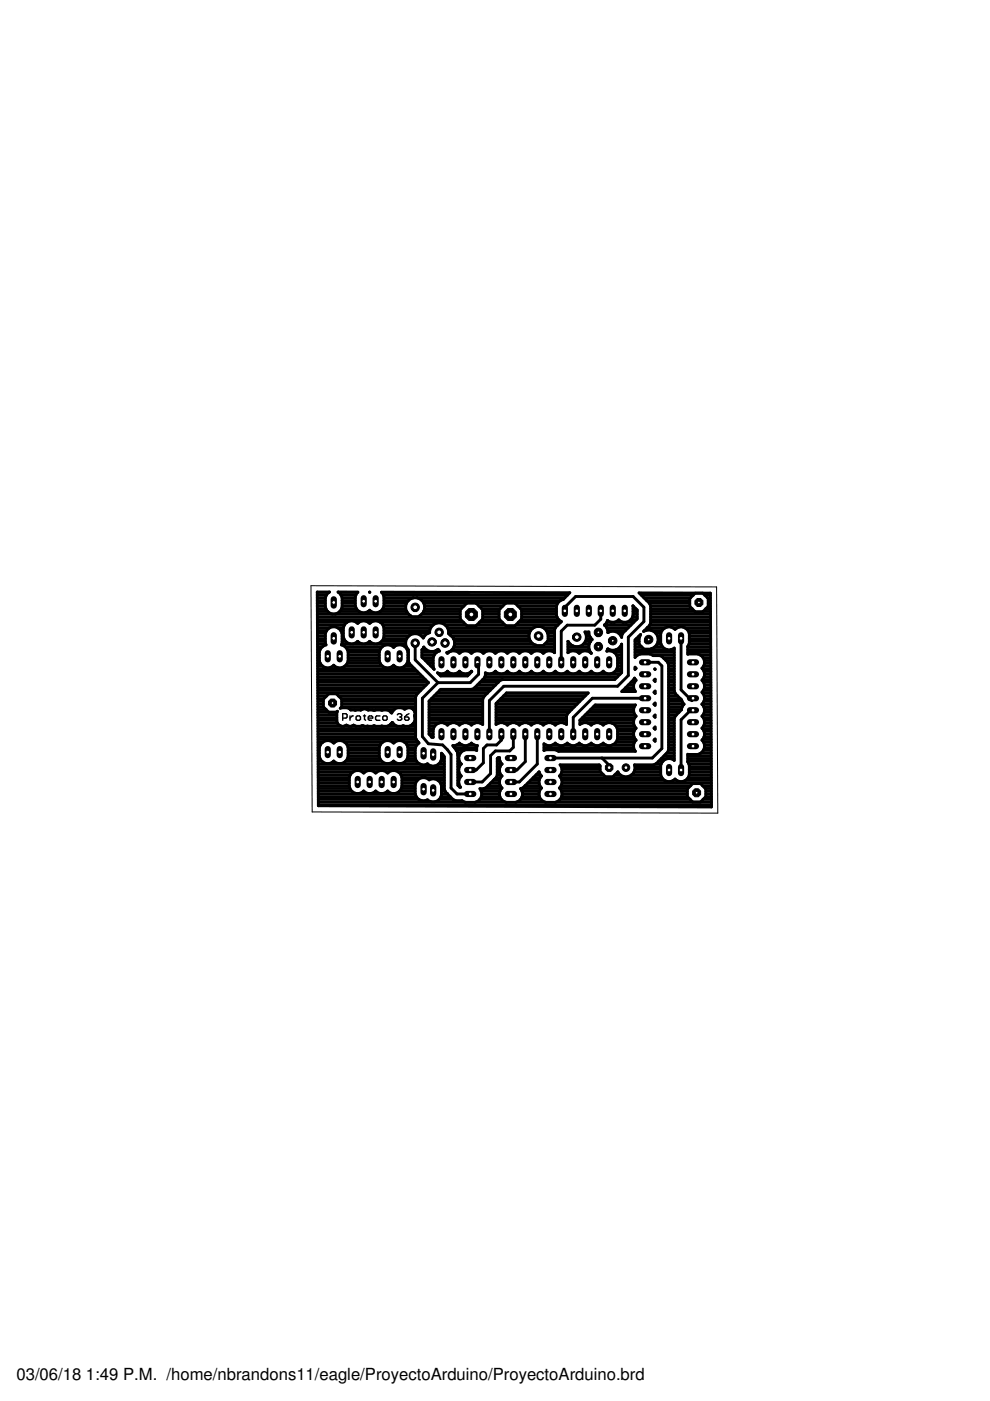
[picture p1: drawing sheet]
<svg xmlns="http://www.w3.org/2000/svg" width="210mm" height="297mm" viewBox="0 0 210 297" stroke-linecap="round" stroke-linejoin="round" font-family="sans-serif">
<defs><g id="words">
<g font-size="3.5">
<text x="3.5" y="292.5">03/06/18</text>
<text x="18.2" y="292.5">1:49 P.M. /home/nbrandons11/eagle/ProyectoArduino/ProyectoArduino.brd</text>
</g>
</g></defs>
<g fill="none" stroke="#000" stroke-width=".3">
<path d="M72.7 152.3h.7l.2-.3v-.4l-.2-.3h-.7v1.4M74.2 151.8v.9M74.9 151.8h-.2l-.5 .5M75.5 152l.2-.2h.5l.2 .2v.5l-.2 .2h-.5l-.2-.2zM77 151.8h.5M77.3 151.6v.9l.2 .2M78.1 152.3h.9l-.2-.5h-.5l-.2 .2v.5l.2 .2h.5M80.6 151.8h-.7l-.3 .2v.5l.3 .2h.7M81.4 151.8h.5l.2 .2v.5l-.2 .2h-.5l-.2-.2v-.5zM84.2 151.6l.3-.3h.4l.3 .3-.3 .4M84.7 152h.2M84.9 152l.3 .3-.3 .4h-.4l-.3-.2"/>
<path d="M85.8 152h.7l.2 .5-.2 .2h-.5l-.2-.2zM86.7 151.3l-.9 .7"/>
</g>
<g fill="none" stroke="#000" stroke-width=".61">
<path d="M67.3 127.9h1.7M67.3 128.5h1.7M67.3 127.3h1.7M67.3 126.8h1.7M67.3 126.2h1.9M67.3 125.6h2.4M67.3 132.5h5.7M67.3 132h6.2M67.3 131.4h30.4M67.3 130.8h30.3M67.3 130.2h19.4M67.3 129.6h2.2"/>
<path d="M67.3 129.1h1.8M67.3 136.6h1.8M67.3 136h1.7M67.3 135.4h1.7M67.3 134.9h1.7M67.3 134.3h1.7M67.3 133.7h2M67.3 133.1h2.6M67.3 139.5h.4M67.3 138.9h.4M67.3 138.3h.4M67.3 137.7h.6"/>
<path d="M67.3 137.2h1M69.3 133.7l-.3 .6v2.1l.1 .3-.6 .3-.5 .5-.3 .7v2a1.77 1.77 0 0 0 1.3 1.3 1.77 1.77 0 0 0 1.8-.5 1.77 1.77 0 0 0 1.8 .5 1.77 1.77 0 0 0 1.2-1.3v-2l-.3-.7-.5-.5-.6-.3 .1-.3v-2.1l-.2-.6M69.3 133.7a1.79 1.79 0 0 1 3 0M71.6 133.1h1.2M71.8 125.6h4M72 129.6h4.1M72.3 133.7h.5M72.3 126.2h3.2M72.4 129.1h3.2M72.5 136.6h13.5M72.5 134.3h.3M72.5 127.9h2.8"/>
<path d="M72.5 136h.8M72.5 135.4h.4M72.5 134.9h.3M72.5 128.5h2.8M72.5 127.3h2.8M72.5 126.8h2.8M72.8 133.1v2a1.78 1.78 0 0 0 3 .9 1.7 1.7 0 0 0 2.6 0 1.77 1.77 0 0 0 1.8 .5 1.77 1.77 0 0 0 1.2-1.4v-2M73.2 137.2h7.8M73.6 137.7h7M73.8 139.5h6.6M73.8 138.9h6.6M73.8 138.3h6.6"/>
<path d="M75.3 128.5a1.78 1.78 0 0 0 3.1 .9 1.77 1.77 0 0 0 1.8 .5 1.77 1.77 0 0 0 1.2-1.4M75.6 131.9a1.8 1.8 0 0 0-2.8 1.2M75.6 131.9l.2 .3a1.71 1.71 0 0 1 2.3-.3M75.6 132h.5M75.8 136h.1M78.1 129.6h.6M78.1 131.9l.3 .3a1.77 1.77 0 0 1 1.8-.5 1.77 1.77 0 0 1 1.2 1.4M78.1 132h.5M78.3 125.5h.1M78.3 136h.1M80.6 129.6h5.6M80.7 132h17.6"/>
<path d="M80.9 136h5.1M80.9 125.6h18.6M81.2 137a1.78 1.78 0 0 1 2.3 .3 1.77 1.77 0 0 1 1.7-.5 1.77 1.77 0 0 1 1.3 1.4v2a1.75 1.75 0 0 1-1.3 1.3 1.75 1.75 0 0 1-1.7-.5 1.77 1.77 0 0 1-1.8 .5 1.77 1.77 0 0 1-1.3-1.3v-2l.3-.7zM81.2 129.1h4.8M81.2 132.5h10.6M81.3 135.4h4.9M81.3 126.2h39M81.4 127.9h4.8M81.4 134.9h5.3M81.4 134.3h9.4M81.4 133.7h9.7M81.4 133.1h9.9"/>
<path d="M81.4 128.5h4.6M81.4 127.3h5.2M81.4 126.8h6.2M83.3 137.2h.3M85.9 137.2h.3M86.3 129.7a2.02 2.02 0 0 1 1.7-3 2.02 2.02 0 0 1 1.8 3M86.3 129.7h.1M86.3 129.7l1 1.1h1.5l1-1.1M86.3 137.7h.3M86.5 139.5h.1M86.5 138.9h.1M86.5 138.3h.1"/>
<path d="M88 136.6v3.3l4.9 4.8M88.5 126.8h31.2M89.3 134.9h.7M89.4 130.2h8.2M89.5 138.9h2.6M89.5 138.3h3.1M89.5 127.3h29.3M89.5 137.7h.9M89.6 139.5h2.2M89.8 129.7h.1M89.8 129.6h7.8M89.9 137.2a1.98 1.98 0 0 0 3 .5l.3 .3-.6 .3-.5 .5-.3 .6v2l.3 .5-2.6-2.6v-1.5z"/>
<path d="M89.9 127.9h28.3M90 129.1h7.8M90 128.5h8.4M91.1 133.7v.4l-.7 .3-.7 .9a2.03 2.03 0 0 0-2.9-.6 2.03 2.03 0 0 0-.2 3.1v2.4l.2 .5 4 4-2.5 2.5-.2 .6v8.5l.2 .5 .5 .7-.5 .6-.3 .6v2a1.76 1.76 0 0 0 2.6 1.2 1.76 1.76 0 0 0 3-.9v-1.3l.6 .7v7l.6 .9M91.1 133.7a2.04 2.04 0 0 1 2-1.7 2.04 2.04 0 0 1 2 1.7M92.8 137.7h.1M94.4 132.5h4.4M94.9 133.1h18.2M94.9 138.3h.2M95.1 133.7v.6l1 1.1M95.1 134.3h17.1M95.1 133.7h17.4"/>
<path d="M95.7 134.9h16.5M95.8 137.7h21.8M96.1 135.4h.1M96.2 135.4h16M96.2 137.2h21.4M96.4 136.6h16.7M96.4 136h16.1M97.2 138.3h.4M99 127.9l-1.4 1.4v2l1.4 1.4h1.9l1.4-1.4v-2l-1.4-1.4M99.7 138.3h.5M101.1 132.5h6M101.6 128.5h5"/>
<path d="M101.6 132h4.9M102.1 129.1h3.9M102.2 131.4h3.7M102.3 138.3h.4M102.3 130.8h3.5M102.3 130.2h3.5M102.3 129.6h3.5M104.8 138.3h.5M107.2 127.9l-1.4 1.4v2l1.4 1.4h2l1.4-1.4v-2l-1.4-1.4M107.4 138.3h.4M109.3 132.5h9M109.8 128.5h8.2"/>
<path d="M109.9 132h9M109.9 138.3h.4M110.4 129.1h7.6M110.5 131.4h8M110.6 130.8h7.5M110.6 130.2h7.4M110.6 129.6h7.4M112.4 138.3h.5M113 133.1a2.1 2.1 0 0 1 3.2 1.3v1.4l-1 1.1a2.52 2.52 0 0 1-3-1.7v-.7l.3-.8zM115 138.3h.4M115.3 133.1h2.5M115.5 136.6h2.1"/>
<path d="M115.9 133.7h1.7M116 136h1.6M116.1 134.3h1.5M116.2 135.4h1.4M116.2 134.9h1.4M117.5 138.3h.1M118 128.5v2l.3 .7 .7 .6-1.2 1.2-.2 .5v4.9a1.71 1.71 0 0 0-2.4 .1 1.7 1.7 0 0 0-2.6 0 1.7 1.7 0 0 0-2.5 0 1.7 1.7 0 0 0-2.5 0 1.7 1.7 0 0 0-2.6 0 1.7 1.7 0 0 0-2.5 0 1.7 1.7 0 0 0-2.6 0 1.7 1.7 0 0 0-2.5 0 1.7 1.7 0 0 0-2.5 0l-.2-.1a1.99 1.99 0 0 0 1.4-3M119.4 127.1h.1M119.4 127.1l-.6 .3-.5 .4-.3 .7M119.4 127.1l1.4-1.4-39.9-.1 .3 .2 .2 .7v2M119.8 129.5l.2-.2v-.8l2-2h12.2l2.3 2.3v3l-3.3 3.3v8.1l-2.3 2.3h-24.1l-3 3v7.2M120.4 138.3h.1"/>
<path d="M120.4 137.7h4.5M120.4 137.2h4.5M120.4 136.6h.5M120.4 136h.1M121.3 136.9h.1M122.6 138.3h.4M123.7 136.6h1.2M124.1 136h1.1M124.1 134.3h.8M124.3 135.4h1.1M124.3 134.9h.7M125.1 136.1a2.09 2.09 0 0 0 .2 2.4 1.7 1.7 0 0 0-2.5 0 1.71 1.71 0 0 0-2.4-.1v-2.4l.9 .9"/>
<path d="M125.1 136.1l.5-.5-.5-.5-.2-1.1h-.9a2.02 2.02 0 0 1-.2 2.5 2.02 2.02 0 0 1-2.5 .4M125.1 136.1h.1M125.1 138.3h.1M127.4 129.5v1.8l-1.3 1.2h-5.8l-1.3 1.3v6.6M128.2 132.5h5.6M128.6 132h5.7M128.7 133.1h4.5M128.8 131.6l-.2 .5-.5 .4 .5 .4 .3 .8M128.8 131.6h.1M128.8 131.6l.8 .3M128.8 137.7h.4M128.9 134.1h.1"/>
<path d="M128.9 133.7v.4M128.9 133.7h3.7M128.9 137.6l-.2 .5a1.76 1.76 0 0 1 2.2 1.3v2a1.77 1.77 0 0 1-1.2 1.4 1.77 1.77 0 0 1-1.8-.5 1.66 1.66 0 0 1-2.6 0 1.66 1.66 0 0 1-2.5 0 1.66 1.66 0 0 1-2.5 0 1.66 1.66 0 0 1-2.6 0 1.66 1.66 0 0 1-2.5 0 1.66 1.66 0 0 1-2.6 0 1.66 1.66 0 0 1-2.5 0M128.9 137.6h.1M128.9 134.1a2.02 2.02 0 0 1 2.9 1l.2-.8M128.9 137.6a1.99 1.99 0 0 0 2.9-1v6l-1.5 1.5h-27.9M130.2 138.3h1.6M130.3 131.9l.9-.5 .9 .5M130.6 137.7h1.2M130.7 138.9h1.1M130.9 139.5h.9M131.2 134.3h.8"/>
<path d="M131.4 137.2h.4M131.7 134.9h.1M131.8 136.6h.1M133.7 131.4h1.2M134.1 130.8h1M134.2 128.5l.9 .8v1.9l-3.1 3.1M134.2 128.5v2l-.2 .7-.5 .5-.7 .2M134.2 130.2h.9M134.2 129.6h.9M134.2 129.1h.6M134.2 128.5h.1M134.6 138.9h.6"/>
<path d="M134.6 138.3h8.4M134.6 137.7h6.8M134.6 137.2h1.5M134.6 136.6h.9M134.6 136h.9M134.9 135.4h.6M135.5 134.9h.2M135.5 136.6v-1.5l.3-.6-1.2 1.2v3.7l.5-.5 .7-.2h2l.6 .2a2.92 2.92 0 0 1 3.4 2v18.1l-.3 .5-2.4 2.4-.5 .3h-4.1l.1 .9M136 126.2h11M136.5 126.8h9.9M136.6 133.7h.3M137.1 127.3h9.1"/>
<path d="M137.2 133.1h3.8M137.7 127.9h8.5M137.8 132.5h12.8M137.9 132h12.7M137.9 128.5l-.2-.5-2.2-2.3 15.1 .1 .3 45.3-83.4-.3-.2-45.3h2.6l-.6 .6-.3 .6v2a1.81 1.81 0 0 0 1.8 1.5 1.81 1.81 0 0 0 1.7-1.5v-2l-.2-.6-.6-.6h4.2l-.6 1v2M137.9 128.5v3.6l-.2 .5-1.3 1.3a2.04 2.04 0 0 1 2.3 0 2.04 2.04 0 0 1 .8 2.1M137.9 131.4h12.7M137.9 130.8h12.7M137.9 130.2h12.7M137.9 129.6h9.4M137.9 129.1h8.9M137.9 128.5h8.3"/>
<path d="M138.2 133.7h2.2M138.3 138.9h4.7M138.8 137.2h1.7M139 134.3h1.1M139.3 136.6h.9M139.4 134.9h.7M139.5 136a2.19 2.19 0 0 1-1.5 1.6h-1.5l-1-1M139.5 136h.6M139.5 135.4h.6M140.4 133.7l-.3 .6v2.1a1.77 1.77 0 0 0 2.9 1v9.1l.2 .6 1.3 1.3 .5 .9-.2 .3-.3 .9-1.3 1.3-.2 .5v8.9l-.8-.4M140.4 133.7a1.77 1.77 0 0 1 2.7-.2 1.77 1.77 0 0 1 1.8-.5 1.77 1.77 0 0 1 1.3 1.3v2.1l-.4 .7v1.6h2.1a1.77 1.77 0 0 1 1.4 1.2 1.77 1.77 0 0 1-.5 1.8 1.7 1.7 0 0 1 0 2.5 1.7 1.7 0 0 1 0 2.6 1.7 1.7 0 0 1 0 2.5 1.71 1.71 0 0 1 .3 2.3M140.6 139.5h2.4"/>
<path d="M142.3 137.7h.7M142.7 133.1h.9M144.4 135.3v11l2 2h.5M145.2 133.1h5.5M145.8 138.3h4.9M145.8 137.7h4.9M145.8 137.2h4.9M145.9 133.7h4.8M146.1 136.6h4.6M146.1 134.3h4.6M146.2 136h4.5M146.2 135.4h4.5"/>
<path d="M146.2 134.9h4.5M148.5 138.9h2.2M149.1 129.6h1.5M149.1 139.5h1.6M149.4 126.2h1.2M149.6 129.1h1M150 126.8h.6M150.2 127.9h.4M150.2 128.5h.4M150.2 127.3h.4M67.3 140.6h.6M67.3 140h.4"/>
<path d="M67.4 144.1h22.8M67.4 144.7h23.4M67.4 143.5h22.2M67.4 142.9h21.6M67.4 142.3h21.1M67.4 141.8h20.5M67.4 141.2h1M67.4 148.1h1.3M67.4 147.6h1.8M67.4 147h21.2M67.4 146.4h21.8M67.4 145.8h22.3"/>
<path d="M67.4 145.2h22.9M67.4 151h4M67.4 152.2h4M67.4 151.6h4M67.4 150.4h1.7M67.4 149.9h1.2M67.4 149.3h1.2M67.4 148.7h1.2M67.4 156.2h20.7M67.4 155.6h20.7M67.4 155h20.7M67.4 154.5h20.7"/>
<path d="M67.4 153.9h4.8M67.4 153.3h4.2M67.4 152.7h4M67.4 159.7h.3M67.4 159.1h.3M67.4 158.5h.3M67.4 157.9h.5M67.4 157.4h1M67.4 156.8h20.8M68 157.8a1.77 1.77 0 0 1 2.8-.2 1.78 1.78 0 0 1 3 .9v2a1.78 1.78 0 0 1-3 .9 1.78 1.78 0 0 1-3.1-.9v-2zM68.6 149.9v-1.6l1.1-1.2h1.6l1.2 1.2v1.6M68.6 149.9l1.1 1.1"/>
<path d="M70.5 157.4h.5M70.6 141.2h.3M71.3 151l.2-.2-.1 .3v1.9a1.35 1.35 0 0 0 2.1 .8 1.36 1.36 0 0 0 1.5 0l.5 .2h1l.4-.2 .4 .2h1.7l.3-.1 .3 .1h2.5l.7-.5M71.8 147.6h16.4M72.3 148.1h15.8M72.5 149.9l-.4 .3 1.5-.1 .8 .4h1.1a1.73 1.73 0 0 0 1.5-.2l2.3 .3h1.7a1.74 1.74 0 0 1 2 .6 1.75 1.75 0 0 1 2.8-.8 1.29 1.29 0 0 1 1.6-.2 1.29 1.29 0 0 1 .5 1.6l.1 .9M72.5 149.9h15.6M72.5 149.3h15.6M72.5 148.7h15.6M73.1 157.4h8M73.1 153.9h.7M73.1 141.2h8"/>
<path d="M73.6 157.9h7M73.6 140.6h7M73.8 159.7h6.6M73.8 159.1h6.6M73.8 158.5h6.6M73.8 140h6.6M74.3 150.4h2.4M74.7 153.9h.6M76.6 153.9h.5M77.9 150.4h5.7M79.2 153.9h.2M80.7 157.8a1.77 1.77 0 0 1 2.8-.2 1.77 1.77 0 0 1 1.7-.5 1.77 1.77 0 0 1 1.3 1.4v2a1.77 1.77 0 0 1-1.3 1.3 1.77 1.77 0 0 1-1.7-.4 1.78 1.78 0 0 1-3.1-.9v-2z"/>
<path d="M82.3 153.9h1.8M82.8 153.5h.1M82.9 151h.2M83 153.3h.3M83.2 153.2l-.4 .3M83.2 153.2h.1M83.2 157.4h.5M83.3 141.2h.3M85.4 153.9h.2M85.8 157.4h2.9M85.8 141.2h1.5M86.3 157.9h2.1"/>
<path d="M86.3 140.6h.5M86.5 159.7h1.5M86.5 159.1h1.5M86.5 158.5h1.6M86.5 140h.1M86.9 153.9h1.2M87.6 150.4h.5M87.7 153.3h.4M87.9 151.6h.2M88 151h.1M88 152.7h.1M88 152.7a1.78 1.78 0 0 1-2.5 1.2 1.77 1.77 0 0 1-2.3-.7"/>
<path d="M88 152.2h.1M90.2 140h1.6M90.7 140.6h1.1M91 151h11.3M91 155.6h.8M91 155h.8M91 154.5h.9M91 153.9h1.2M91 153.3h2M91 152.7h11.3M91 152.2h11.3M91 151.6h11.3"/>
<path d="M91 150.4h11.3M91 149.9h11.3M91 149.3h11.3M91 148.7h11.3M91.3 141.2h.5M91.4 156.2h.4M91.5 148.1h10.9M91.9 141.8h.1M92.1 147.6h10.6M92.6 147h10.7M92.8 142.6a1.63 1.63 0 0 0 2.1-.3 1.67 1.67 0 0 0 2.5 0 1.67 1.67 0 0 0 2.5 0l.1 .1-.9 .9h-5.7zM92.9 144.7l-3.3 3.3v8.2l1.2 1.5 3.1 .2 1.7 2.1v7.1l1.3 1.2h2.8"/>
<path d="M93 142.9h6.5M93.2 146.4h10.7M94.2 153.3h1.4M94.8 142.3h.1M96.3 158.5h4.8M96.7 153.3h1.4M96.8 159.1h1.6M96.8 157.9h1.2M97 159.7h.6M97.1 159.7l-1.1-1.6h.5l.9-.6a1.71 1.71 0 0 0 2.5 0l1 .6h.3l-.1 1-.4-.1h-2l-.7 .2-.4 .5M97.1 159.7v6.8l.6 .4-.4-.7v-.7M97.4 142.3h.1"/>
<path d="M97.6 159.7a1.71 1.71 0 0 0 .2 2.3M99.3 153.3h1.3M99.4 157.9h1.2M99.9 142.3h.1M100.6 145.8h3.9M101 159.1h.1M101.2 145.2h3.9M101.5 140.9l-.3-.2v-1l.3 .2v3.1l-1.8 1.7h-6.8M101.8 144.7h3.8M101.8 153.3h.5M102.8 143.5h28.1M102.9 142.9h28.6"/>
<path d="M105 142.3h.1M105 142.3a1.63 1.63 0 0 1-2.1 .3v.6l-.2 .6-2.2 2.1-.5 .3h-6.6l-2.4 2.4v7M105 142.3a1.67 1.67 0 0 0 2.6 0M105.2 149.1l2.2-2.2h17.3l-4.4 4.4-.2 .5v1.8a1.71 1.71 0 0 0-2.4 .2 1.7 1.7 0 0 0-2.5 0 1.7 1.7 0 0 0-2.6 0 1.7 1.7 0 0 0-2.5 0 1.7 1.7 0 0 0-2.5 0 1.71 1.71 0 0 0-2.4-.2zM105.2 151h15.4M105.2 153.3h.5M105.2 152.7h14.9M105.2 152.2h14.9M105.2 151.6h15M105.2 150.4h16M105.2 149.9h16.6M105.2 149.3h17.1"/>
<path d="M105.6 148.7h17.3M106.2 148.1h17.3M106.3 155.7v1.2l-1 1h-2l-.8 .8v3l-1.5 1.6h-1.3M106.5 144.1l-.5 .2-3.4 3.4-.3 .6v5.3a1.71 1.71 0 0 0-2.4 .2 1.7 1.7 0 0 0-2.5 0 1.7 1.7 0 0 0-2.5 0 1.77 1.77 0 0 0-1.8-.5 1.77 1.77 0 0 0-1.3 1.3v1.7h-.3l-.5-.7M106.8 147.6h17.3M106.9 153.3h1.4M107.4 147h17.3M107.5 142.3h.1M107.6 142.3a1.67 1.67 0 0 0 2.5 0M108.8 155.7v2.8l-.7 .7h-3.1l-1 1v3.8l-1.8 1.8h-2.5M109.4 153.3h1.4M110.1 142.3h.1"/>
<path d="M111.4 155.7v5.8l-1.8 1.8h-1.3M112 153.3h1.3M112.6 142.3h.1M113.9 155.7v6.3l-3.8 3.8h-1.8M114.5 153.3h1.4M115.1 142.3h.1M115.3 159.1h.1M115.3 158.5h19M115.3 157.9h.5M117.1 153.3h1.3M117.1 157.9h1.2M117.7 142.3h.1"/>
<path d="M118.1 159.1h16.5M119.6 153.3h.5M119.7 157.9h1.2M120.2 142.3h.1M122.2 157.9h1.2M122.8 142.3h.1M123 153.3h.5M123 152.7h11.3M123.5 152.2h11.1M124.1 151.6h10.5M124.6 151h9.8M124.7 153.3h1.3"/>
<path d="M124.8 157.9h1.1M125.2 150.4h9.1M125.3 142.3h.1M125.8 149.9h8.7M127.2 153.3h1.4M127.3 157.9h1.2M127.8 142.3h.1M129.7 153.3h4.6M129.8 157.9h4.5M130.4 142.3h1.4M130.6 153.9h3.9M130.6 157.4h3.9"/>
<path d="M130.8 141.8h1M130.9 154.5h3.9M130.9 156.8h3.8M130.9 156.2h3.5M130.9 155.6h3.4M130.9 155h3.6M130.9 141.2h.9M130.9 140.6h.9M130.9 140h.9M132 146.4h2.6M132.6 145.8h1.7M133.2 145.2h1.1"/>
<path d="M133.8 144.7h.8M134.3 152.8v.7l.6 .9a1.7 1.7 0 0 0 0 2.5l-.6 .9v.7M134.4 144.1h.3M134.5 143.8l.4 .4a1.71 1.71 0 0 0-.2 2.4h-2.9zM134.6 151.6a1.72 1.72 0 0 1 .1-2.1h-8.5l-3.2 3.2v.9a1.71 1.71 0 0 1 2.3 .2 1.7 1.7 0 0 1 2.6 0 1.79 1.79 0 0 1 3 .8v2.1a1.79 1.79 0 0 1-3 .8 1.7 1.7 0 0 1-2.6 0 1.7 1.7 0 0 1-2.5 0 1.7 1.7 0 0 1-2.5 0 1.7 1.7 0 0 1-2.6 0 1.71 1.71 0 0 1-2.4 .2v1.4l.4-.1h2l.7 .3h16.3l-.4-.8M134.6 151.6l.3 .2-.6 1M134.6 141.5l.3 .2-.3 .2zM134.6 141.8h.2M136.8 140.4h2.8l.7 .8v17.5l-2 2h-21.6M136.8 148h-11.2l-4.1 4.1v3.6M138.7 149.3h.2M138.7 154.5h.2"/>
<path d="M138.8 156.8h.1M138.8 141.8l.1 .1zM138.8 144.1h.1M138.9 147h.1M138.9 151.6v.5l-.2-.3zM138.9 154.1v.5l-.2-.2zM138.9 156.7v.5l-.2-.3zM138.9 144v.5l-.2-.3zM138.9 146.5v.5l-.2-.2zM138.9 149.1v.4l-.2-.2zM141.2 140h1.8M141.4 159.7h1.6"/>
<path d="M141.6 140.6h1.4M141.7 159.1h1.3M141.8 144.1h1.2M141.8 151h2.2M141.8 158.5h1.2M141.8 157.9h1.2M141.8 157.4h1.2M141.8 156.8h1.2M141.8 156.2h1.2M141.8 155.6h1.2M141.8 155h1.2M141.8 154.5h1.2"/>
<path d="M141.8 153.9h1.2M141.8 153.3h1.2M141.8 152.7h1.2M141.8 152.2h1.2M141.8 151.6h1.6M141.8 150.4h2.7M141.8 149.9h2.9M141.8 149.3h3.2M141.8 148.7h2.8M141.8 148.1h2.5M141.8 147.6h1.9M141.8 147h1.4"/>
<path d="M141.8 146.4h1.2M141.8 145.8h1.2M141.8 145.2h1.2M141.8 144.7h1.2M141.8 143.5h1.2M141.8 142.9h1.2M141.8 142.3h1.2M141.8 141.8h1.2M141.8 141.2h1.2M146.9 150.6l-.2 .2h-.5l-1.8 1.8v10.7M147.4 147.8l-.7 .7v-.2l.2-.3M148.6 159.7h2.2"/>
<path d="M148.8 149.3h1.9M148.9 154.5h1.9M148.9 141.8h1.8M148.9 156.8h1.9M149 144.1h1.7M149 147h1.7M149.1 151.6l-.3 .2 .6 1M149.1 151.6h1.6M149.1 152.2h1.6M149.1 159.1h1.7M149.1 146.4h1.6M149.2 157.4h1.6"/>
<path d="M149.2 144.7h1.5M149.2 153.9h1.6M149.2 141.2h1.5M149.2 149.9h1.5M149.2 148.7h1.5M149.2 155h1.6M149.2 142.3h1.5M149.3 156.2h1.5M149.3 143.5h1.4M149.3 147.6h1.4M149.3 151h1.4M149.4 158.5l-.3 .7-.5 .5-.7 .3-2.1-.1v1.6l.4 .8v2a1.77 1.77 0 0 1-1.3 1.4 1.77 1.77 0 0 1-1.8-.5 1.78 1.78 0 0 1-3-.9v-2l.3-.7 .4-.5 .7-.3"/>
<path d="M149.4 152.8v.7l-.6 .9a1.7 1.7 0 0 1 0 2.5l.6 .9v.7M149.4 158.5h1.4M149.4 157.9h1.4M149.4 155.6h1.4M149.4 153.3h1.4M149.4 152.7h1.4M149.4 150.4h1.3M149.4 148.1h1.3M149.4 145.8h1.3M149.4 145.2h1.3M149.4 142.9h1.3M149.4 140.6h1.3"/>
<path d="M149.4 140h1.3M67.4 160.3h.3M67.5 160.8h.4M67.5 164.3h6.8M67.5 163.7h7.3M67.5 163.1h26.7M67.5 162.6h26.7M67.5 162h21.5M67.5 161.4h.8M67.5 168.3h20.5M67.5 167.8h7.1M67.5 167.2h6.7"/>
<path d="M67.5 166.6h6.6M67.5 166h6.6M67.5 165.5h6.6M67.5 164.9h6.6M67.5 170.1h31.1M67.5 170.6h83.4M67.5 169.5h21.3M67.5 168.9h20.8M70.7 161.4h.1M73.2 161.4h7.8M73.6 160.8h7M73.8 160.3h6.6"/>
<path d="M74.3 164.1a1.77 1.77 0 0 1 2.8-.2 1.7 1.7 0 0 1 2.6 0 1.7 1.7 0 0 1 2.5 0 1.77 1.77 0 0 1 1.8-.5 1.77 1.77 0 0 1 1.2 1.4v2a1.77 1.77 0 0 1-1.2 1.4 1.77 1.77 0 0 1-1.8-.5 1.71 1.71 0 0 1-2.5 0 1.71 1.71 0 0 1-2.6 0 1.78 1.78 0 0 1-3-.9v-2zM76.9 163.7h.4M77 167.8h.2M79.4 163.7h.4M79.6 167.8h.1M82 163.7h.4M82.1 167.8h.2M83.4 161.4h.1M84.5 163.7h9.7M84.7 167.8h3.3M85 164.3h9.2M85.1 167.2h2.9"/>
<path d="M85.2 166.6h2.8M85.2 166h2.9M85.2 165.5h3.3M85.2 164.9h9M85.9 161.4h2.4M86.3 160.8h1.8M86.5 160.3h1.5M88.3 165.7a1.76 1.76 0 0 1 2.7-.3 1.75 1.75 0 0 1 2.6 1.2v2a1.78 1.78 0 0 1-3 1 1.78 1.78 0 0 1-2.6-1.3v-2zM90.6 162h.1M92.9 165.5h1.3M93 162h1.2M93.1 169.5h3"/>
<path d="M93.4 166h.8M93.4 161.4h.8M93.5 168.9h2M93.6 168.3h1.3M93.6 160.8h.6M93.6 167.8h.8M93.6 167.2h.6M93.6 166.6h.6M93.6 160.3h.5M94.8 168.3h.1M97.1 160.8h.2M97.1 166h.2"/>
<path d="M97.1 165.5h.2M97.1 164.9h.4M97.1 164.3h.5M97.1 163.7h.2M97.1 163.1h.2M97.1 162.6h.3M97.1 162h.7M97.1 161.4h.3M97.1 160.3h.2M97.2 166.6h.3M97.8 162a1.71 1.71 0 0 0 0 2.5l-.5 1M100.8 170.1h6.4"/>
<path d="M101.7 169.5h4.6M102 167.8h4M102 168.9h4M102.1 168.3h3.8M102.6 167.2h3.7M103.5 166.6h2.6M104 166h1.9M104.6 165.5h1.3M104.8 165.2h.1M105.2 164.9h1M105.4 164.3l-.2 .5-2.2 2.2-.5 .2h-.8a1.79 1.79 0 0 1-1 2.9h-2l-.7-.3a3 3 0 0 1-3.2-1.5M105.4 160.8v3.5"/>
<path d="M105.4 160.8l.5-.2 .3 1.1 .2 .3M105.4 160.8h.5M105.4 164.3h.8M105.4 163.7h.6M105.4 163.1h.5M105.4 162.6h.7M105.4 162h1M105.4 161.4h.6M105.9 165.5v.7l.3 .6 .2 .3a1.78 1.78 0 0 0 .9 3h2a1.79 1.79 0 0 0 1.1-2.9l.5-.2 .4-.4M106.4 162a1.71 1.71 0 0 0 0 2.5l-.5 1M109.5 170.1h6.1M110.3 169.5h4.4"/>
<path d="M110.5 167.2h4.2M110.7 168.9h3.7M110.7 167.8h3.7M110.8 168.3h3.5M111.3 166.6h3.2M111.9 166h2.4M112.5 165.5h1.8M113.1 164.9h1.4M113.6 164.3h1M114.2 163.7h.1M114.3 165.5v.7l.3 .6 .2 .3a1.78 1.78 0 0 0 .9 3h2a1.77 1.77 0 0 0 1.4-1.2 1.77 1.77 0 0 0-.5-1.8l.5-.9v-.7M114.3 165.5l.5-1-.2-.2-.3-.7-3 3"/>
<path d="M117.8 170.1h33.1M118.7 167.2h27.1M118.7 169.5h27.6M118.9 164.3h9.1M118.9 164.9h21.4M119 166.6h27.4M119 162.6h8.2M119 168.9h26.8M119 167.8h26.7M119.1 163.7h8.3M119.1 168.3h26.6M119.1 166h31.7"/>
<path d="M119.1 165.5h21.8M119.1 163.1h8.1M127.6 160.7l1.6 1.5v.6M130.3 164.3h1.2M130.9 163.7h.1M133.9 164.3h6.2M134.4 163.7h5.7M134.6 163.1a1.92 1.92 0 0 1-1.6 1.6 1.92 1.92 0 0 1-2-1.1l-1.1 1.1h-1.5l-1.2-1.1v-1.3l-.2-.1h-8.3a1.63 1.63 0 0 1-.1 2.3l.5 1M134.6 163.1h5.5M134.6 162.6h5.5M139 162h1.2M139.6 161.4h.9"/>
<path d="M140.2 160.8h2.8M140.8 160.3h2.2M142.8 165.5h.6M145.3 165.5h5.5M145.8 160.8h5M145.8 161.4h5M145.8 160.3h5M145.9 164.9h4.9M146 162h4.8M146.2 164.3h4.6M146.2 163.7h4.6M146.2 163.1h4.6"/>
<path d="M146.2 162.6h4.6M149 166.6h1.8M149.1 169.5h1.8M149.5 167.2h1.3M149.6 168.9h1.3M149.6 168.3h1.2M149.6 167.8h1.2"/>
<circle cx="148.2" cy="127.7" r="2.12"/>
<circle cx="147.7" cy="168.1" r="2.12"/>
</g>
<path d="M136.1 145.5h1.3" fill="none" stroke="#000" stroke-width="1.3"/>
<circle cx="136.8" cy="145.5" r=".4" fill="#fff" stroke="#000" stroke-width=".21"/>
<path d="M136.1 148h1.3" fill="none" stroke="#000" stroke-width="1.3"/>
<circle cx="136.8" cy="148" r=".4" fill="#fff" stroke="#000" stroke-width=".21"/>
<path d="M136.1 150.6h1.3" fill="none" stroke="#000" stroke-width="1.3"/>
<circle cx="136.8" cy="150.6" r=".4" fill="#fff" stroke="#000" stroke-width=".21"/>
<path d="M136.1 143h1.3" fill="none" stroke="#000" stroke-width="1.3"/>
<circle cx="136.8" cy="143" r=".4" fill="#fff" stroke="#000" stroke-width=".21"/>
<path d="M136.1 153.1h1.3" fill="none" stroke="#000" stroke-width="1.3"/>
<circle cx="136.8" cy="153.1" r=".4" fill="#fff" stroke="#000" stroke-width=".21"/>
<path d="M136.1 140.4h1.3" fill="none" stroke="#000" stroke-width="1.3"/>
<circle cx="136.8" cy="140.4" r=".4" fill="#fff" stroke="#000" stroke-width=".21"/>
<path d="M136.1 155.7h1.3" fill="none" stroke="#000" stroke-width="1.3"/>
<circle cx="136.8" cy="155.7" r=".4" fill="#fff" stroke="#000" stroke-width=".21"/>
<path d="M136.1 158.2h1.3" fill="none" stroke="#000" stroke-width="1.3"/>
<circle cx="136.8" cy="158.2" r=".4" fill="#fff" stroke="#000" stroke-width=".21"/>
<path d="M146.3 140.4h1.3" fill="none" stroke="#000" stroke-width="1.3"/>
<circle cx="146.9" cy="140.4" r=".4" fill="#fff" stroke="#000" stroke-width=".21"/>
<path d="M146.3 143h1.3" fill="none" stroke="#000" stroke-width="1.3"/>
<circle cx="146.9" cy="143" r=".4" fill="#fff" stroke="#000" stroke-width=".21"/>
<path d="M146.3 145.5h1.3" fill="none" stroke="#000" stroke-width="1.3"/>
<circle cx="146.9" cy="145.5" r=".4" fill="#fff" stroke="#000" stroke-width=".21"/>
<path d="M146.3 148h1.3" fill="none" stroke="#000" stroke-width="1.3"/>
<circle cx="146.9" cy="148" r=".4" fill="#fff" stroke="#000" stroke-width=".21"/>
<path d="M146.3 150.6h1.3" fill="none" stroke="#000" stroke-width="1.3"/>
<circle cx="146.9" cy="150.6" r=".4" fill="#fff" stroke="#000" stroke-width=".21"/>
<path d="M146.3 153.1h1.3" fill="none" stroke="#000" stroke-width="1.3"/>
<circle cx="146.9" cy="153.1" r=".4" fill="#fff" stroke="#000" stroke-width=".21"/>
<path d="M146.3 155.7h1.3" fill="none" stroke="#000" stroke-width="1.3"/>
<circle cx="146.9" cy="155.7" r=".4" fill="#fff" stroke="#000" stroke-width=".21"/>
<path d="M146.3 158.2h1.3" fill="none" stroke="#000" stroke-width="1.3"/>
<circle cx="146.9" cy="158.2" r=".4" fill="#fff" stroke="#000" stroke-width=".21"/>
<circle cx="88" cy="129" r=".71" fill="#000" stroke="#000" stroke-width=".21"/>
<circle cx="88" cy="129" r=".4" fill="#fff" stroke="#000" stroke-width=".21"/>
<circle cx="88" cy="136.6" r=".71" fill="#000" stroke="#000" stroke-width=".21"/>
<circle cx="88" cy="136.6" r=".4" fill="#fff" stroke="#000" stroke-width=".21"/>
<circle cx="122" cy="135.1" r=".71" fill="#000" stroke="#000" stroke-width=".21"/>
<circle cx="122" cy="135.1" r=".4" fill="#fff" stroke="#000" stroke-width=".21"/>
<circle cx="114.4" cy="135.1" r=".71" fill="#000" stroke="#000" stroke-width=".21"/>
<circle cx="114.4" cy="135.1" r=".4" fill="#fff" stroke="#000" stroke-width=".21"/>
<path d="M93.6 139.8v1.3" fill="none" stroke="#000" stroke-width="1.3"/>
<circle cx="93.6" cy="140.4" r=".4" fill="#fff" stroke="#000" stroke-width=".21"/>
<path d="M96.1 139.8v1.3" fill="none" stroke="#000" stroke-width="1.3"/>
<circle cx="96.1" cy="140.4" r=".4" fill="#fff" stroke="#000" stroke-width=".21"/>
<path d="M98.7 139.8v1.3" fill="none" stroke="#000" stroke-width="1.3"/>
<circle cx="98.7" cy="140.4" r=".4" fill="#fff" stroke="#000" stroke-width=".21"/>
<path d="M101.2 139.8v1.3" fill="none" stroke="#000" stroke-width="1.3"/>
<circle cx="101.2" cy="140.4" r=".4" fill="#fff" stroke="#000" stroke-width=".21"/>
<path d="M103.8 139.8v1.3" fill="none" stroke="#000" stroke-width="1.3"/>
<circle cx="103.8" cy="140.4" r=".4" fill="#fff" stroke="#000" stroke-width=".21"/>
<path d="M106.3 139.8v1.3" fill="none" stroke="#000" stroke-width="1.3"/>
<circle cx="106.3" cy="140.4" r=".4" fill="#fff" stroke="#000" stroke-width=".21"/>
<path d="M108.8 139.8v1.3" fill="none" stroke="#000" stroke-width="1.3"/>
<circle cx="108.8" cy="140.4" r=".4" fill="#fff" stroke="#000" stroke-width=".21"/>
<path d="M111.4 139.8v1.3" fill="none" stroke="#000" stroke-width="1.3"/>
<circle cx="111.4" cy="140.4" r=".4" fill="#fff" stroke="#000" stroke-width=".21"/>
<path d="M113.9 139.8v1.3" fill="none" stroke="#000" stroke-width="1.3"/>
<circle cx="113.9" cy="140.4" r=".4" fill="#fff" stroke="#000" stroke-width=".21"/>
<path d="M116.5 139.8v1.3" fill="none" stroke="#000" stroke-width="1.3"/>
<circle cx="116.5" cy="140.4" r=".4" fill="#fff" stroke="#000" stroke-width=".21"/>
<path d="M119 139.8v1.3" fill="none" stroke="#000" stroke-width="1.3"/>
<circle cx="119" cy="140.4" r=".4" fill="#fff" stroke="#000" stroke-width=".21"/>
<path d="M121.5 139.8v1.3" fill="none" stroke="#000" stroke-width="1.3"/>
<circle cx="121.5" cy="140.4" r=".4" fill="#fff" stroke="#000" stroke-width=".21"/>
<path d="M124.1 139.8v1.3" fill="none" stroke="#000" stroke-width="1.3"/>
<circle cx="124.1" cy="140.4" r=".4" fill="#fff" stroke="#000" stroke-width=".21"/>
<path d="M126.6 139.8v1.3" fill="none" stroke="#000" stroke-width="1.3"/>
<circle cx="126.6" cy="140.4" r=".4" fill="#fff" stroke="#000" stroke-width=".21"/>
<path d="M129.2 139.8v1.3" fill="none" stroke="#000" stroke-width="1.3"/>
<circle cx="129.2" cy="140.4" r=".4" fill="#fff" stroke="#000" stroke-width=".21"/>
<path d="M93.6 155v1.3" fill="none" stroke="#000" stroke-width="1.3"/>
<circle cx="93.6" cy="155.7" r=".4" fill="#fff" stroke="#000" stroke-width=".21"/>
<path d="M96.1 155v1.3" fill="none" stroke="#000" stroke-width="1.3"/>
<circle cx="96.1" cy="155.7" r=".4" fill="#fff" stroke="#000" stroke-width=".21"/>
<path d="M98.7 155v1.3" fill="none" stroke="#000" stroke-width="1.3"/>
<circle cx="98.7" cy="155.7" r=".4" fill="#fff" stroke="#000" stroke-width=".21"/>
<path d="M101.2 155v1.3" fill="none" stroke="#000" stroke-width="1.3"/>
<circle cx="101.2" cy="155.7" r=".4" fill="#fff" stroke="#000" stroke-width=".21"/>
<path d="M103.8 155v1.3" fill="none" stroke="#000" stroke-width="1.3"/>
<circle cx="103.8" cy="155.7" r=".4" fill="#fff" stroke="#000" stroke-width=".21"/>
<path d="M106.3 155v1.3" fill="none" stroke="#000" stroke-width="1.3"/>
<circle cx="106.3" cy="155.7" r=".4" fill="#fff" stroke="#000" stroke-width=".21"/>
<path d="M108.8 155v1.3" fill="none" stroke="#000" stroke-width="1.3"/>
<circle cx="108.8" cy="155.7" r=".4" fill="#fff" stroke="#000" stroke-width=".21"/>
<path d="M111.4 155v1.3" fill="none" stroke="#000" stroke-width="1.3"/>
<circle cx="111.4" cy="155.7" r=".4" fill="#fff" stroke="#000" stroke-width=".21"/>
<path d="M113.9 155v1.3" fill="none" stroke="#000" stroke-width="1.3"/>
<circle cx="113.9" cy="155.7" r=".4" fill="#fff" stroke="#000" stroke-width=".21"/>
<path d="M116.5 155v1.3" fill="none" stroke="#000" stroke-width="1.3"/>
<circle cx="116.5" cy="155.7" r=".4" fill="#fff" stroke="#000" stroke-width=".21"/>
<path d="M119 155v1.3" fill="none" stroke="#000" stroke-width="1.3"/>
<circle cx="119" cy="155.7" r=".4" fill="#fff" stroke="#000" stroke-width=".21"/>
<path d="M121.5 155v1.3" fill="none" stroke="#000" stroke-width="1.3"/>
<circle cx="121.5" cy="155.7" r=".4" fill="#fff" stroke="#000" stroke-width=".21"/>
<path d="M124.1 155v1.3" fill="none" stroke="#000" stroke-width="1.3"/>
<circle cx="124.1" cy="155.7" r=".4" fill="#fff" stroke="#000" stroke-width=".21"/>
<path d="M126.6 155v1.3" fill="none" stroke="#000" stroke-width="1.3"/>
<circle cx="126.6" cy="155.7" r=".4" fill="#fff" stroke="#000" stroke-width=".21"/>
<path d="M129.2 155v1.3" fill="none" stroke="#000" stroke-width="1.3"/>
<circle cx="129.2" cy="155.7" r=".4" fill="#fff" stroke="#000" stroke-width=".21"/>
<path d="M99 165.8h1.4" fill="none" stroke="#000" stroke-width="1.3"/>
<circle cx="99.7" cy="165.8" r=".4" fill="#fff" stroke="#000" stroke-width=".21"/>
<path d="M99 163.3h1.4" fill="none" stroke="#000" stroke-width="1.3"/>
<circle cx="99.7" cy="163.3" r=".4" fill="#fff" stroke="#000" stroke-width=".21"/>
<path d="M99 160.7h1.4" fill="none" stroke="#000" stroke-width="1.3"/>
<circle cx="99.7" cy="160.7" r=".4" fill="#fff" stroke="#000" stroke-width=".21"/>
<path d="M99 168.3h1.4" fill="none" stroke="#000" stroke-width="1.3"/>
<circle cx="99.7" cy="168.3" r=".4" fill="#fff" stroke="#000" stroke-width=".21"/>
<path d="M116.1 165.8h1.3" fill="none" stroke="#000" stroke-width="1.3"/>
<circle cx="116.7" cy="165.8" r=".4" fill="#fff" stroke="#000" stroke-width=".21"/>
<path d="M116.1 163.3h1.3" fill="none" stroke="#000" stroke-width="1.3"/>
<circle cx="116.7" cy="163.3" r=".4" fill="#fff" stroke="#000" stroke-width=".21"/>
<path d="M116.1 160.7h1.3" fill="none" stroke="#000" stroke-width="1.3"/>
<circle cx="116.7" cy="160.7" r=".4" fill="#fff" stroke="#000" stroke-width=".21"/>
<path d="M116.1 168.3h1.3" fill="none" stroke="#000" stroke-width="1.3"/>
<circle cx="116.7" cy="168.3" r=".4" fill="#fff" stroke="#000" stroke-width=".21"/>
<path d="M107.7 165.8h1.3" fill="none" stroke="#000" stroke-width="1.3"/>
<circle cx="108.3" cy="165.8" r=".4" fill="#fff" stroke="#000" stroke-width=".21"/>
<path d="M107.7 163.3h1.3" fill="none" stroke="#000" stroke-width="1.3"/>
<circle cx="108.3" cy="163.3" r=".4" fill="#fff" stroke="#000" stroke-width=".21"/>
<path d="M107.7 160.7h1.3" fill="none" stroke="#000" stroke-width="1.3"/>
<circle cx="108.3" cy="160.7" r=".4" fill="#fff" stroke="#000" stroke-width=".21"/>
<path d="M107.7 168.3h1.3" fill="none" stroke="#000" stroke-width="1.3"/>
<circle cx="108.3" cy="168.3" r=".4" fill="#fff" stroke="#000" stroke-width=".21"/>
<path d="M141.9 162.6v1.3" fill="none" stroke="#000" stroke-width="1.3"/>
<circle cx="141.9" cy="163.3" r=".4" fill="#fff" stroke="#000" stroke-width=".21"/>
<path d="M144.4 162.6v1.3" fill="none" stroke="#000" stroke-width="1.3"/>
<circle cx="144.4" cy="163.3" r=".4" fill="#fff" stroke="#000" stroke-width=".21"/>
<path d="M141.9 134.7v1.3" fill="none" stroke="#000" stroke-width="1.3"/>
<circle cx="141.9" cy="135.3" r=".4" fill="#fff" stroke="#000" stroke-width=".21"/>
<path d="M144.4 134.7v1.3" fill="none" stroke="#000" stroke-width="1.3"/>
<circle cx="144.4" cy="135.3" r=".4" fill="#fff" stroke="#000" stroke-width=".21"/>
<path d="M70.8 134.7v1.3" fill="none" stroke="#000" stroke-width="1.3"/>
<circle cx="70.8" cy="135.3" r=".4" fill="#fff" stroke="#000" stroke-width=".21"/>
<path d="M70.8 127.1v1.3" fill="none" stroke="#000" stroke-width="1.3"/>
<circle cx="70.8" cy="127.7" r=".4" fill="#fff" stroke="#000" stroke-width=".21"/>
<path d="M74.6 133.4v1.3" fill="none" stroke="#000" stroke-width="1.3"/>
<circle cx="74.6" cy="134.1" r=".4" fill="#fff" stroke="#000" stroke-width=".21"/>
<path d="M77.1 133.4v1.3" fill="none" stroke="#000" stroke-width="1.3"/>
<circle cx="77.1" cy="134.1" r=".4" fill="#fff" stroke="#000" stroke-width=".21"/>
<path d="M79.7 133.4v1.3" fill="none" stroke="#000" stroke-width="1.3"/>
<circle cx="79.7" cy="134.1" r=".4" fill="#fff" stroke="#000" stroke-width=".21"/>
<path d="M69.5 138.5v1.3" fill="none" stroke="#000" stroke-width="1.3"/>
<circle cx="69.5" cy="139.1" r=".4" fill="#fff" stroke="#000" stroke-width=".21"/>
<path d="M84.7 138.5v1.3" fill="none" stroke="#000" stroke-width="1.3"/>
<circle cx="84.7" cy="139.1" r=".4" fill="#fff" stroke="#000" stroke-width=".21"/>
<path d="M82.2 138.5v1.3" fill="none" stroke="#000" stroke-width="1.3"/>
<circle cx="82.2" cy="139.1" r=".4" fill="#fff" stroke="#000" stroke-width=".21"/>
<path d="M72 138.5v1.3" fill="none" stroke="#000" stroke-width="1.3"/>
<circle cx="72" cy="139.1" r=".4" fill="#fff" stroke="#000" stroke-width=".21"/>
<path d="M69.5 158.8v1.3" fill="none" stroke="#000" stroke-width="1.3"/>
<circle cx="69.5" cy="159.5" r=".4" fill="#fff" stroke="#000" stroke-width=".21"/>
<path d="M72 158.8v1.3" fill="none" stroke="#000" stroke-width="1.3"/>
<circle cx="72" cy="159.5" r=".4" fill="#fff" stroke="#000" stroke-width=".21"/>
<path d="M84.7 158.8v1.3" fill="none" stroke="#000" stroke-width="1.3"/>
<circle cx="84.7" cy="159.5" r=".4" fill="#fff" stroke="#000" stroke-width=".21"/>
<path d="M82.2 158.8v1.3" fill="none" stroke="#000" stroke-width="1.3"/>
<circle cx="82.2" cy="159.5" r=".4" fill="#fff" stroke="#000" stroke-width=".21"/>
<circle cx="94.4" cy="136.1" r=".71" fill="#000" stroke="#000" stroke-width=".21"/>
<circle cx="94.4" cy="136.1" r=".4" fill="#fff" stroke="#000" stroke-width=".21"/>
<circle cx="93.1" cy="134.2" r=".71" fill="#000" stroke="#000" stroke-width=".21"/>
<circle cx="93.1" cy="134.2" r=".4" fill="#fff" stroke="#000" stroke-width=".21"/>
<circle cx="91.8" cy="136.1" r=".71" fill="#000" stroke="#000" stroke-width=".21"/>
<circle cx="91.8" cy="136.1" r=".4" fill="#fff" stroke="#000" stroke-width=".21"/>
<circle cx="99.9" cy="130.3" r="1.38" fill="#000" stroke="#000" stroke-width=".21"/>
<circle cx="99.9" cy="130.3" r=".51" fill="#fff" stroke="#000" stroke-width=".21"/>
<circle cx="108.2" cy="130.3" r="1.38" fill="#000" stroke="#000" stroke-width=".21"/>
<circle cx="108.2" cy="130.3" r=".51" fill="#fff" stroke="#000" stroke-width=".21"/>
<path d="M83.5 165.1v1.4" fill="none" stroke="#000" stroke-width="1.3"/>
<circle cx="83.5" cy="165.8" r=".4" fill="#fff" stroke="#000" stroke-width=".21"/>
<path d="M80.9 165.1v1.4" fill="none" stroke="#000" stroke-width="1.3"/>
<circle cx="80.9" cy="165.8" r=".4" fill="#fff" stroke="#000" stroke-width=".21"/>
<path d="M78.4 165.1v1.4" fill="none" stroke="#000" stroke-width="1.3"/>
<circle cx="78.4" cy="165.8" r=".4" fill="#fff" stroke="#000" stroke-width=".21"/>
<path d="M75.8 165.1v1.4" fill="none" stroke="#000" stroke-width="1.3"/>
<circle cx="75.8" cy="165.8" r=".4" fill="#fff" stroke="#000" stroke-width=".21"/>
<path d="M79.7 126.8v1.3" fill="none" stroke="#000" stroke-width="1.3"/>
<circle cx="79.7" cy="127.5" r=".4" fill="#fff" stroke="#000" stroke-width=".21"/>
<path d="M77.1 126.8v1.3" fill="none" stroke="#000" stroke-width="1.3"/>
<circle cx="77.1" cy="127.5" r=".4" fill="#fff" stroke="#000" stroke-width=".21"/>
<path d="M89.8 166.7v1.3" fill="none" stroke="#000" stroke-width="1.3"/>
<circle cx="89.8" cy="167.3" r=".4" fill="#fff" stroke="#000" stroke-width=".21"/>
<path d="M89.8 159v1.4" fill="none" stroke="#000" stroke-width="1.3"/>
<circle cx="89.8" cy="159.7" r=".4" fill="#fff" stroke="#000" stroke-width=".21"/>
<path d="M91.8 166.9v1.3" fill="none" stroke="#000" stroke-width="1.3"/>
<circle cx="91.8" cy="167.6" r=".4" fill="#fff" stroke="#000" stroke-width=".21"/>
<path d="M91.8 159.3v1.3" fill="none" stroke="#000" stroke-width="1.3"/>
<circle cx="91.8" cy="160" r=".4" fill="#fff" stroke="#000" stroke-width=".21"/>
<path d="M122.3 128.9v1.3" fill="none" stroke="#000" stroke-width="1.3"/>
<circle cx="122.3" cy="129.5" r=".4" fill="#fff" stroke="#000" stroke-width=".21"/>
<path d="M124.8 128.9v1.3" fill="none" stroke="#000" stroke-width="1.3"/>
<circle cx="124.8" cy="129.5" r=".4" fill="#fff" stroke="#000" stroke-width=".21"/>
<path d="M127.4 128.9v1.3" fill="none" stroke="#000" stroke-width="1.3"/>
<circle cx="127.4" cy="129.5" r=".4" fill="#fff" stroke="#000" stroke-width=".21"/>
<path d="M129.9 128.9v1.3" fill="none" stroke="#000" stroke-width="1.3"/>
<circle cx="129.9" cy="129.5" r=".4" fill="#fff" stroke="#000" stroke-width=".21"/>
<path d="M132.5 128.9v1.3" fill="none" stroke="#000" stroke-width="1.3"/>
<circle cx="132.5" cy="129.5" r=".4" fill="#fff" stroke="#000" stroke-width=".21"/>
<path d="M119.8 128.9v1.3" fill="none" stroke="#000" stroke-width="1.3"/>
<circle cx="119.8" cy="129.5" r=".4" fill="#fff" stroke="#000" stroke-width=".21"/>
<circle cx="129.2" cy="162.8" r=".87" fill="#000" stroke="#000" stroke-width=".21"/>
<circle cx="129.2" cy="162.8" r=".4" fill="#fff" stroke="#000" stroke-width=".21"/>
<circle cx="132.7" cy="162.8" r=".8" fill="#000" stroke="#000" stroke-width=".21"/>
<circle cx="132.7" cy="162.8" r=".4" fill="#fff" stroke="#000" stroke-width=".21"/>
<circle cx="126.9" cy="136.9" r=".71" fill="#000" stroke="#000" stroke-width=".21"/>
<circle cx="126.9" cy="136.9" r=".4" fill="#fff" stroke="#000" stroke-width=".21"/>
<circle cx="126.9" cy="134.3" r=".71" fill="#000" stroke="#000" stroke-width=".21"/>
<circle cx="126.9" cy="134.3" r=".4" fill="#fff" stroke="#000" stroke-width=".21"/>
<circle cx="137.3" cy="135.8" r=".71" fill="#000" stroke="#000" stroke-width=".21"/>
<circle cx="137.3" cy="135.8" r=".4" fill="#fff" stroke="#000" stroke-width=".21"/>
<circle cx="129.7" cy="135.8" r=".71" fill="#000" stroke="#000" stroke-width=".21"/>
<circle cx="129.7" cy="135.8" r=".4" fill="#fff" stroke="#000" stroke-width=".21"/>
<circle cx="93.1" cy="134.1" r=".89" fill="#000" stroke="#000" stroke-width=".21"/>
<circle cx="93.1" cy="134.1" r=".51" fill="#fff" stroke="#000" stroke-width=".21"/>
<circle cx="91.6" cy="136.1" r=".89" fill="#000" stroke="#000" stroke-width=".21"/>
<circle cx="91.6" cy="136.1" r=".51" fill="#fff" stroke="#000" stroke-width=".21"/>
<circle cx="94.4" cy="136.4" r=".89" fill="#000" stroke="#000" stroke-width=".21"/>
<circle cx="94.4" cy="136.4" r=".51" fill="#fff" stroke="#000" stroke-width=".21"/>
<circle cx="88" cy="136.4" r=".89" fill="#000" stroke="#000" stroke-width=".21"/>
<circle cx="88" cy="136.4" r=".51" fill="#fff" stroke="#000" stroke-width=".21"/>
<circle cx="88" cy="128.8" r=".89" fill="#000" stroke="#000" stroke-width=".21"/>
<circle cx="88" cy="128.8" r=".51" fill="#fff" stroke="#000" stroke-width=".21"/>
<circle cx="122.3" cy="135.1" r=".89" fill="#000" stroke="#000" stroke-width=".21"/>
<circle cx="122.3" cy="135.1" r=".51" fill="#fff" stroke="#000" stroke-width=".21"/>
<circle cx="114.2" cy="134.8" r=".89" fill="#000" stroke="#000" stroke-width=".21"/>
<circle cx="114.2" cy="134.8" r=".51" fill="#fff" stroke="#000" stroke-width=".21"/>
<circle cx="126.9" cy="137.1" r=".89" fill="#000" stroke="#000" stroke-width=".21"/>
<circle cx="126.9" cy="137.1" r=".3" fill="#fff" stroke="#000" stroke-width=".21"/>
<circle cx="126.9" cy="134.1" r=".89" fill="#000" stroke="#000" stroke-width=".21"/>
<circle cx="126.9" cy="134.1" r=".3" fill="#fff" stroke="#000" stroke-width=".21"/>
<circle cx="129.9" cy="135.8" r=".89" fill="#000" stroke="#000" stroke-width=".21"/>
<circle cx="129.9" cy="135.8" r=".3" fill="#fff" stroke="#000" stroke-width=".21"/>
<circle cx="137.5" cy="135.6" r=".89" fill="#000" stroke="#000" stroke-width=".21"/>
<circle cx="137.5" cy="135.6" r=".3" fill="#fff" stroke="#000" stroke-width=".21"/>
<circle cx="70.5" cy="149.1" r=".92" fill="#000" stroke="#000" stroke-width=".21"/>
<circle cx="70.5" cy="149.1" r=".3" fill="#fff" stroke="#000" stroke-width=".21"/>
<circle cx="147.7" cy="168.1" r=".92" fill="#000" stroke="#000" stroke-width=".21"/>
<circle cx="147.7" cy="168.1" r=".3" fill="#fff" stroke="#000" stroke-width=".21"/>
<circle cx="148.2" cy="127.7" r=".92" fill="#000" stroke="#000" stroke-width=".21"/>
<circle cx="148.2" cy="127.7" r=".3" fill="#fff" stroke="#000" stroke-width=".21"/>
<path d="M65.9 124.2l86 .2 .3 48-86-.3zM101.2 140.7h.3" fill="none" stroke="#000" stroke-width=".21"/>
<use href="#words"/>
</svg>
